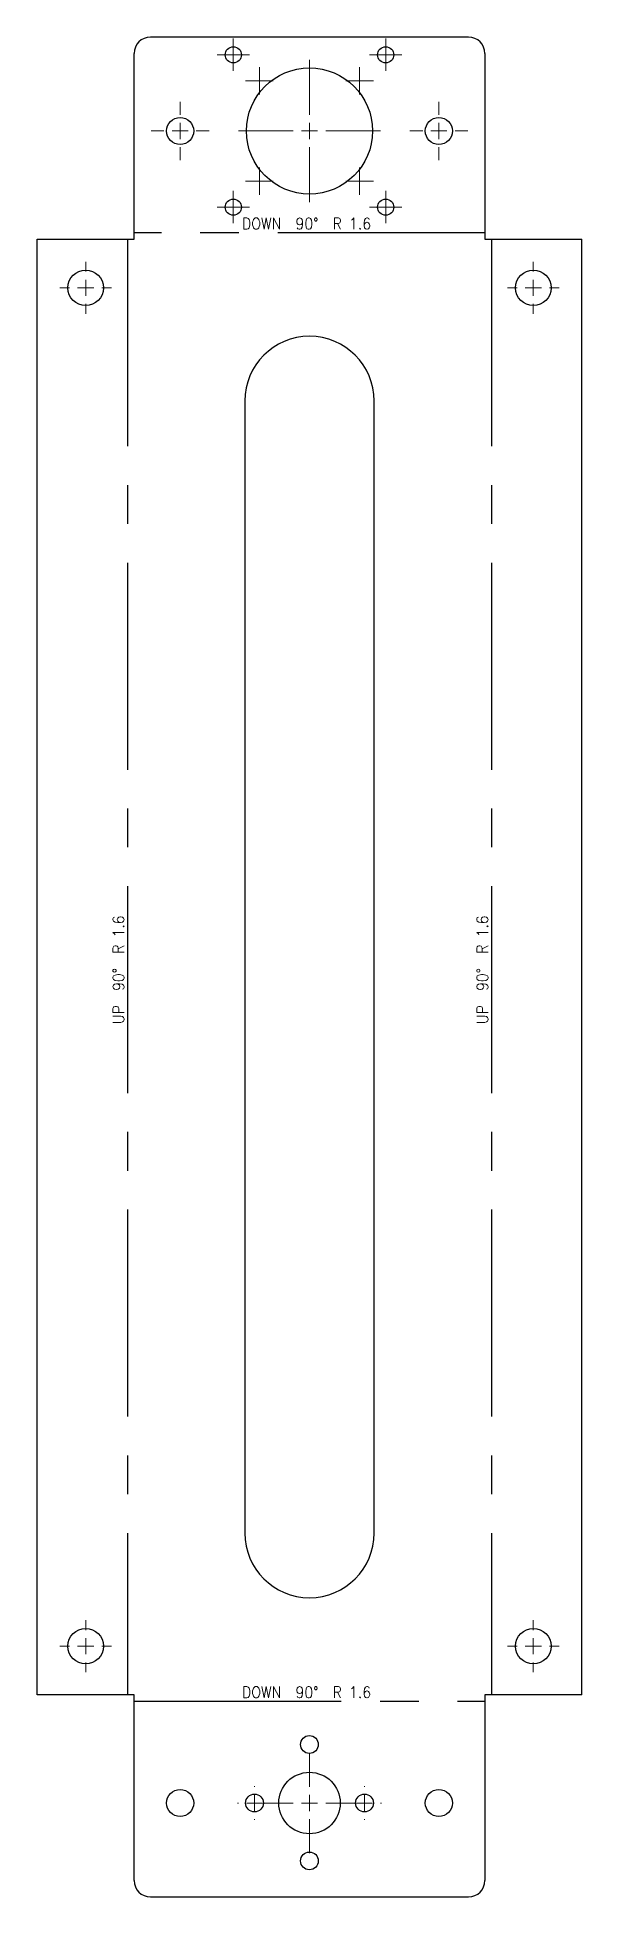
# Model space of a CAD drawing. Header units: millimetres. Extents: x 15 to 682, y -126 to 449.
# Drawn here: x 514 to 682, y -126 to 449 of the extents above; entities that cross this region are included whole.
import ezdxf

# ---------------------------------------------------------------- set-up
doc = ezdxf.new("R2010")
doc.units = ezdxf.units.MM
doc.linetypes.add('CENTERX2', pattern=[100, 64, -12, 12, -12])
doc.layers.get('0').update_dxf_attribs({"true_color": 0xffffff})
doc.styles.add('textstyle130', font='standard')
doc.styles.add('textstyle131', font='standard')
doc.styles.add('textstyle132', font='standard')
doc.styles.add('textstyle133', font='standard')

# ---------------------------------------------------------------- blocks, each defined once
blk = doc.blocks.new('SW_CENTERMARKSYMBOL_14')
at = {"color": 0, "linetype": 'Continuous', "lineweight": 0}
for p, q in [((0, 5), (0, 8)), ((-5, 0), (-8, 0)), ((0, 0), (-2.5, 0)), ((0, 0), (0, 2.5)), ((0, 0), (0, -2.5)), ((0, 0), (2.5, 0)), ((5, 0), (8, 0)), ((0, -5), (0, -8))]:
    blk.add_line(p, q, dxfattribs=at)
blk = doc.blocks.new('SW_CENTERMARKSYMBOL_15')
at = {"color": 0, "linetype": 'Continuous', "lineweight": 0}
for p, q in [((0, 5), (0, 8)), ((-5, 0), (-8, 0)), ((0, 0), (-2.5, 0)), ((0, 0), (0, 2.5)), ((0, 0), (0, -2.5)), ((0, 0), (2.5, 0)), ((5, 0), (8, 0)), ((0, -5), (0, -8))]:
    blk.add_line(p, q, dxfattribs=at)
blk = doc.blocks.new('SW_CENTERMARKSYMBOL_16')
at = {"color": 0, "linetype": 'Continuous', "lineweight": 0}
for p, q in [((0, 5), (0, 15.5)), ((-5, 0), (-15.5, 0)), ((0, 0), (-2.5, 0)), ((0, 0), (0, 2.5)), ((0, 0), (0, -2.5)), ((0, 0), (2.5, 0)), ((5, 0), (15.5, 0)), ((0, -5), (0, -15.5))]:
    blk.add_line(p, q, dxfattribs=at)
blk = doc.blocks.new('SW_CENTERMARKSYMBOL_17')
at = {"color": 0, "linetype": 'Continuous', "lineweight": 0}
for p, q in [((-5, 0), (-5.25, 0)), ((0, 0), (-2.5, 0)), ((0, 5), (0, 5.25)), ((0, 0), (0, 2.5)), ((0, 0), (0, -2.5)), ((0, 0), (2.5, 0)), ((5, 0), (5.25, 0)), ((0, -5), (0, -5.25))]:
    blk.add_line(p, q, dxfattribs=at)
blk = doc.blocks.new('SW_CENTERMARKSYMBOL_18')
at = {"color": 0, "linetype": 'Continuous', "lineweight": 0}
for p, q in [((-5, 0), (-5.25, 0)), ((0, 0), (-2.5, 0)), ((0, 5), (0, 5.25)), ((0, 0), (0, 2.5)), ((0, 0), (0, -2.5)), ((0, 0), (2.5, 0)), ((5, 0), (5.25, 0)), ((0, -5), (0, -5.25))]:
    blk.add_line(p, q, dxfattribs=at)
blk = doc.blocks.new('SW_CENTERMARKSYMBOL_19')
at = {"color": 0, "linetype": 'Continuous', "lineweight": 0}
for p, q in [((0, 5), (0, 9)), ((-5, 0), (-9, 0)), ((0, 0), (-2.5, 0)), ((0, 0), (0, 2.5)), ((0, 0), (0, -2.5)), ((0, 0), (2.5, 0)), ((5, 0), (9, 0)), ((0, -5), (0, -9))]:
    blk.add_line(p, q, dxfattribs=at)
blk = doc.blocks.new('SW_CENTERMARKSYMBOL_20')
at = {"color": 0, "linetype": 'Continuous', "lineweight": 0}
for p, q in [((0, 5), (0, 9)), ((-5, 0), (-9, 0)), ((0, 0), (-2.5, 0)), ((0, 0), (0, 2.5)), ((0, 0), (0, -2.5)), ((0, 0), (2.5, 0)), ((5, 0), (9, 0)), ((0, -5), (0, -9))]:
    blk.add_line(p, q, dxfattribs=at)
blk = doc.blocks.new('SW_CENTERMARKSYMBOL_21')
at = {"color": 0, "linetype": 'Continuous', "lineweight": 0}
for p, q in [((0, 5), (0, 22)), ((-5, 0), (-22, 0)), ((0, 0), (-2.5, 0)), ((0, 0), (0, 2.5)), ((0, 0), (0, -2.5)), ((0, 0), (2.5, 0)), ((5, 0), (22, 0)), ((0, -5), (0, -22))]:
    blk.add_line(p, q, dxfattribs=at)
blk = doc.blocks.new('SW_CENTERMARKSYMBOL_22')
at = {"color": 0, "linetype": 'Continuous', "lineweight": 0}
for p, q in [((-2.5, 0), (-4.25, 0)), ((0, 0), (-2.5, 0)), ((0, 2.5), (0, 4.25)), ((0, 0), (0, 2.5)), ((0, 0), (0, -2.5)), ((0, 0), (2.5, 0)), ((2.5, 0), (4.25, 0)), ((0, -2.5), (0, -4.25))]:
    blk.add_line(p, q, dxfattribs=at)
blk = doc.blocks.new('SW_CENTERMARKSYMBOL_23')
at = {"color": 0, "linetype": 'Continuous', "lineweight": 0}
for p, q in [((-2.5, 0), (-4.25, 0)), ((0, 0), (-2.5, 0)), ((0, 2.5), (0, 4.25)), ((0, 0), (0, 2.5)), ((0, 0), (0, -2.5)), ((0, 0), (2.5, 0)), ((2.5, 0), (4.25, 0)), ((0, -2.5), (0, -4.25))]:
    blk.add_line(p, q, dxfattribs=at)
blk = doc.blocks.new('SW_CENTERMARKSYMBOL_24')
at = {"color": 0, "linetype": 'Continuous', "lineweight": 0}
for p, q in [((-2.5, 0), (-4.25, 0)), ((0, 0), (-2.5, 0)), ((0, 2.5), (0, 4.25)), ((0, 0), (0, 2.5)), ((0, 0), (0, -2.5)), ((0, 0), (2.5, 0)), ((2.5, 0), (4.25, 0)), ((0, -2.5), (0, -4.25))]:
    blk.add_line(p, q, dxfattribs=at)
blk = doc.blocks.new('SW_CENTERMARKSYMBOL_25')
at = {"color": 0, "linetype": 'Continuous', "lineweight": 0}
for p, q in [((-2.5, 0), (-4.25, 0)), ((0, 0), (-2.5, 0)), ((0, 2.5), (0, 4.25)), ((0, 0), (0, 2.5)), ((0, 0), (0, -2.5)), ((0, 0), (2.5, 0)), ((2.5, 0), (4.25, 0)), ((0, -2.5), (0, -4.25))]:
    blk.add_line(p, q, dxfattribs=at)
blk = doc.blocks.new('SW_CENTERMARKSYMBOL_26')
at = {"color": 0, "linetype": 'Continuous', "lineweight": 0}
for p, q in [((-2.5, 0), (-5, 0)), ((0, 0), (-2.5, 0)), ((0, 2.5), (0, 5)), ((0, 0), (0, 2.5)), ((0, 0), (0, -2.5)), ((0, 0), (2.5, 0)), ((2.5, 0), (5, 0)), ((0, -2.5), (0, -5))]:
    blk.add_line(p, q, dxfattribs=at)
blk = doc.blocks.new('SW_CENTERMARKSYMBOL_27')
at = {"color": 0, "linetype": 'Continuous', "lineweight": 0}
for p, q in [((-2.5, 0), (-5, 0)), ((0, 0), (-2.5, 0)), ((0, 2.5), (0, 5)), ((0, 0), (0, 2.5)), ((0, 0), (0, -2.5)), ((0, 0), (2.5, 0)), ((2.5, 0), (5, 0)), ((0, -2.5), (0, -5))]:
    blk.add_line(p, q, dxfattribs=at)
blk = doc.blocks.new('SW_CENTERMARKSYMBOL_28')
at = {"color": 0, "linetype": 'Continuous', "lineweight": 0}
for p, q in [((-2.5, 0), (-5, 0)), ((0, 0), (-2.5, 0)), ((0, 2.5), (0, 5)), ((0, 0), (0, 2.5)), ((0, 0), (0, -2.5)), ((0, 0), (2.5, 0)), ((2.5, 0), (5, 0)), ((0, -2.5), (0, -5))]:
    blk.add_line(p, q, dxfattribs=at)
blk = doc.blocks.new('SW_CENTERMARKSYMBOL_29')
at = {"color": 0, "linetype": 'Continuous', "lineweight": 0}
for p, q in [((-2.5, 0), (-5, 0)), ((0, 0), (-2.5, 0)), ((0, 2.5), (0, 5)), ((0, 0), (0, 2.5)), ((0, 0), (0, -2.5)), ((0, 0), (2.5, 0)), ((2.5, 0), (5, 0)), ((0, -2.5), (0, -5))]:
    blk.add_line(p, q, dxfattribs=at)
blk = doc.blocks.new('SW_CENTERMARKSYMBOL_30')
at = {"color": 0, "linetype": 'Continuous', "lineweight": 0}
for p, q in [((0, 5), (0, 8)), ((-5, 0), (-8, 0)), ((0, 0), (-2.5, 0)), ((0, 0), (0, 2.5)), ((0, 0), (0, -2.5)), ((0, 0), (2.5, 0)), ((5, 0), (8, 0)), ((0, -5), (0, -8))]:
    blk.add_line(p, q, dxfattribs=at)
blk = doc.blocks.new('SW_CENTERMARKSYMBOL_31')
at = {"color": 0, "linetype": 'Continuous', "lineweight": 0}
for p, q in [((0, 5), (0, 8)), ((-5, 0), (-8, 0)), ((0, 0), (-2.5, 0)), ((0, 0), (0, 2.5)), ((0, 0), (0, -2.5)), ((0, 0), (2.5, 0)), ((5, 0), (8, 0)), ((0, -5), (0, -8))]:
    blk.add_line(p, q, dxfattribs=at)

msp = doc.modelspace()

# ---------------------------------------------------------------- linework, layer by layer
at = {"color": 7, "linetype": 'Continuous', "lineweight": 30, "true_color": 0xffffff}
for p, q in [((647.233753, 448.877972), (548.833753, 448.877972)), ((543.833753, 386.393902), (543.833753, 443.877972)), ((652.233753, 443.877972), (652.233753, 386.393902)), ((513.849683, -63.606098), (513.849683, 386.393902)), ((513.849683, 386.393902), (543.833753, 386.393902)), ((652.233753, 386.393902), (682.217824, 386.393902)), ((682.217824, -63.606098), (682.217824, 386.393902)), ((578.033753, 336.393902), (578.033753, -13.606098)), ((618.033753, -13.606098), (618.033753, 336.393902)), ((543.833753, -63.606098), (513.849683, -63.606098)), ((543.833753, -121.090169), (543.833753, -63.606098)), ((682.217824, -63.606098), (652.233753, -63.606098)), ((652.233753, -63.606098), (652.233753, -121.090169)), ((548.833753, -126.090169), (647.233753, -126.090169))]:
    msp.add_line(p, q, dxfattribs=at)
at = {"color": 7, "linetype": 'CENTERX2', "true_color": 0xffffff}
for p, q in [((541.791718, 386.393902), (541.791718, -63.606098)), ((652.233753, 388.435937), (543.833753, 388.435937)), ((654.275789, 386.393902), (654.275789, -63.606098)), ((543.833753, -65.648133), (652.233753, -65.648133))]:
    msp.add_line(p, q, dxfattribs=at)
at = {"color": 7, "linetype": 'Continuous', "lineweight": 30, "true_color": 0xffffff}
for centre, radius in [((574.483753, 443.427972), 2.5), ((621.583753, 443.427972), 2.5), ((598.033753, 419.877972), 19.5), ((558.033753, 419.877972), 4.2), ((638.033753, 419.877972), 4.2), ((574.483753, 396.327972), 2.5), ((621.583753, 396.327972), 2.5), ((528.849683, 371.393902), 5.5), ((667.217824, 371.393902), 5.5), ((528.849683, -48.606098), 5.5), ((667.217824, -48.606098), 5.5), ((598, -79), 2.75), ((598.033753, -97.090169), 9.5), ((558.033753, -97.090169), 4.2), ((581.033753, -97.090169), 2.75), ((615.033753, -97.090169), 2.75), ((638.033753, -97.090169), 4.2), ((598, -115), 2.75)]:
    msp.add_circle(centre, radius, dxfattribs=at)
for centre, radius, start, end in [((548.833753, 443.877972), 5, 90, 180), ((647.233753, 443.877972), 5, 0, 90), ((598.033753, 336.393902), 20, 0, 180), ((598.033753, -13.606098), 20, 180, 0), ((548.833753, -121.090169), 5, 180, 270), ((647.233753, -121.090169), 5, 270, 0)]:
    msp.add_arc(centre, radius, start, end, dxfattribs=at)

# ---------------------------------------------------------------- block references
at = {"color": 7, "linetype": 'Continuous', "lineweight": 0, "true_color": 0xffffff}
for name, p in [('SW_CENTERMARKSYMBOL_27', (574.483753, 443.427972)), ('SW_CENTERMARKSYMBOL_29', (621.583753, 443.427972)), ('SW_CENTERMARKSYMBOL_21', (598.033753, 419.877972)), ('SW_CENTERMARKSYMBOL_22', (582.533753, 435.377972)), ('SW_CENTERMARKSYMBOL_25', (613.533753, 435.377972)), ('SW_CENTERMARKSYMBOL_20', (558.033753, 419.877972)), ('SW_CENTERMARKSYMBOL_19', (638.033753, 419.877972)), ('SW_CENTERMARKSYMBOL_23', (582.533753, 404.377972)), ('SW_CENTERMARKSYMBOL_24', (613.533753, 404.377972)), ('SW_CENTERMARKSYMBOL_26', (574.483753, 396.327972)), ('SW_CENTERMARKSYMBOL_28', (621.583753, 396.327972)), ('SW_CENTERMARKSYMBOL_15', (528.849683, 371.393902)), ('SW_CENTERMARKSYMBOL_31', (667.217824, 371.393902)), ('SW_CENTERMARKSYMBOL_14', (528.849683, -48.606098)), ('SW_CENTERMARKSYMBOL_30', (667.217824, -48.606098)), ('SW_CENTERMARKSYMBOL_16', (598.033753, -97.090169)), ('SW_CENTERMARKSYMBOL_17', (581.033753, -97.090169)), ('SW_CENTERMARKSYMBOL_18', (615.033753, -97.090169))]:
    msp.add_blockref(name, p, dxfattribs=at)

# ---------------------------------------------------------------- texts
at = {"color": 7, "linetype": 'Continuous', "lineweight": 0, "true_color": 0xffffff, "char_height": 3.5, "attachment_point": 2}
for insert, style in [((597.123511, 392.981728), 'textstyle132'), ((597.123511, -61.102342), 'textstyle131')]:
    msp.add_mtext('DOWN  90°  R 1.6', dxfattribs=dict(at, insert=insert, style=style))
at = {"color": 7, "linetype": 'Continuous', "lineweight": 0, "true_color": 0xffffff, "char_height": 3.5, "attachment_point": 2, "rotation": 90}
for insert, style in [((537.245927, 160.545637), 'textstyle130'), ((649.729998, 160.545637), 'textstyle133')]:
    msp.add_mtext('UP  90°  R 1.6', dxfattribs=dict(at, insert=insert, style=style))

doc.saveas('drawing.dxf')
